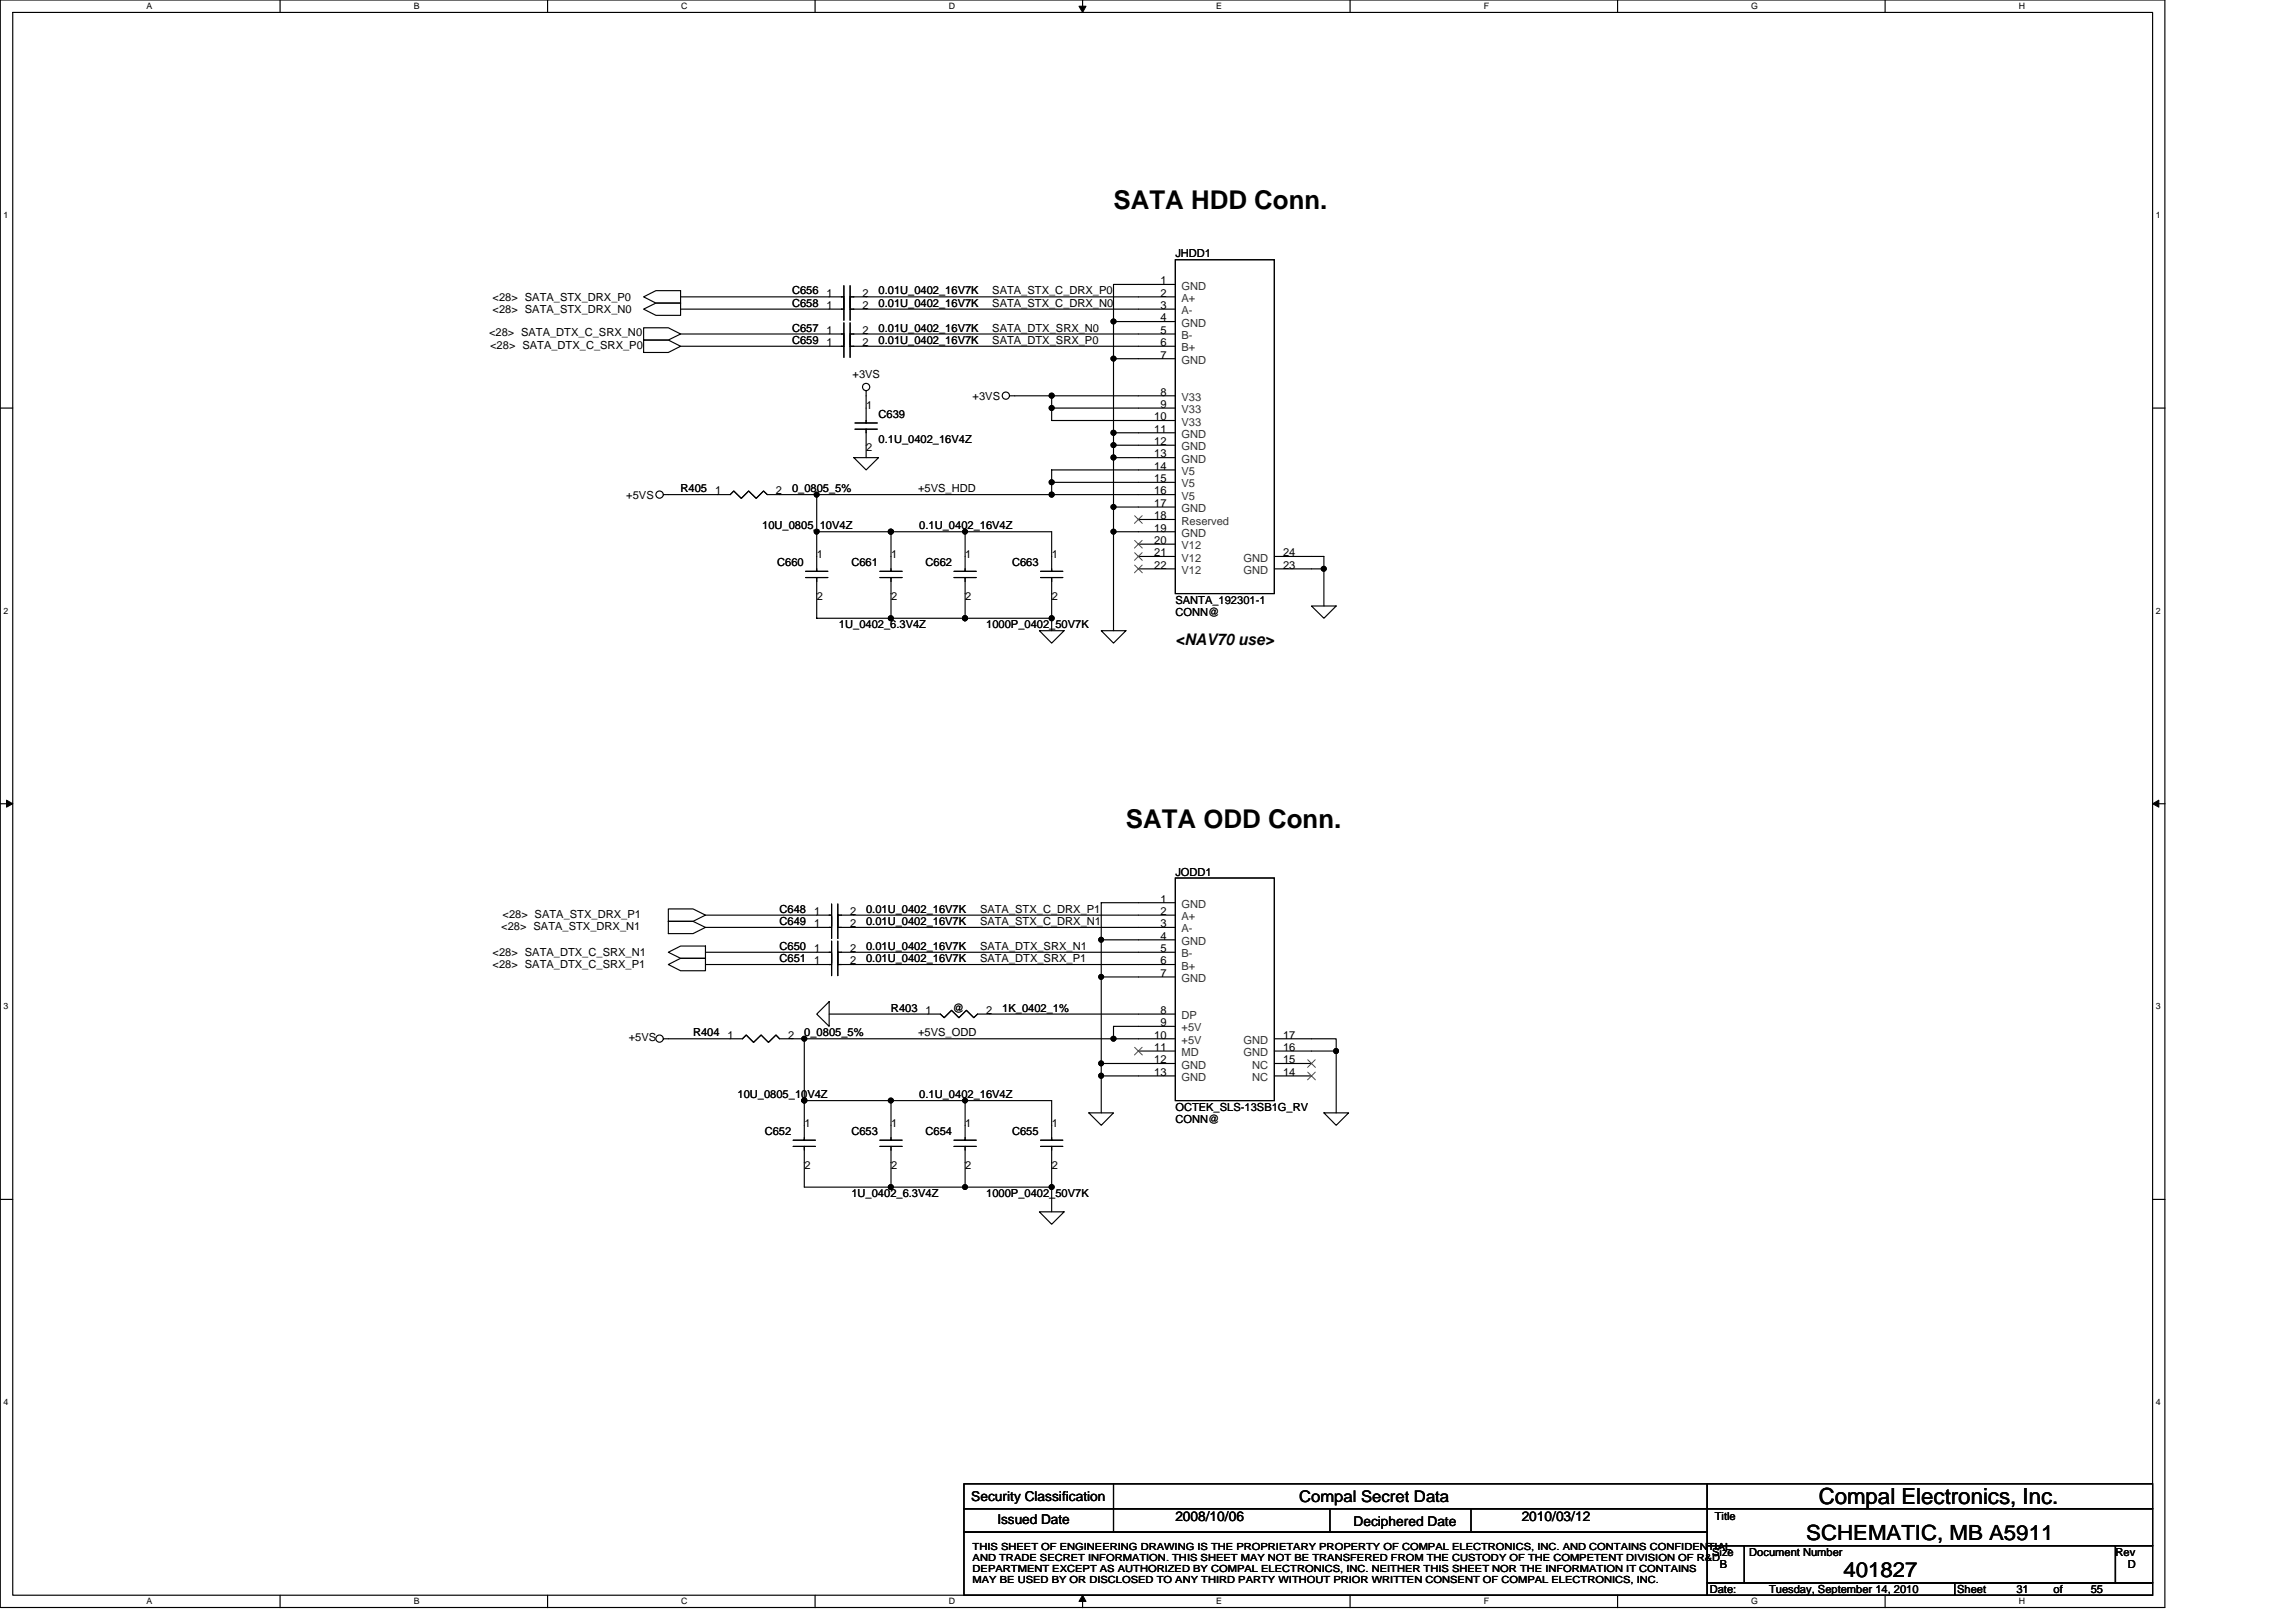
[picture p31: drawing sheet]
<svg xmlns="http://www.w3.org/2000/svg" width="297mm" height="210mm" viewBox="0 0 297 210" stroke-linecap="round" stroke-linejoin="round" font-family="sans-serif">
<defs><g id="words">
<g font-size="3.3">
<text x="144.1" y="27.1">SATA HDD Conn.</text>
<text x="145.7" y="107.1">SATA ODD Conn.</text>
</g>
<text font-size="2.9" x="235.3" y="194.6">Compal Electronics, Inc.</text>
<g font-size="2.7">
<text x="233.7" y="199.3">SCHEMATIC, MB A5911</text>
<text x="238.5" y="204.1">401827</text>
</g>
<g font-size="2.1">
<text x="152.1" y="83.5">&lt;NAV70 use&gt;</text>
<text x="168.1" y="194.4">Compal Secret Data</text>
</g>
<g font-size="1.8">
<text x="125.7" y="194.2">Security Classification</text>
<text x="129" y="197.3">Issued Date</text>
<text x="152.1" y="196.8">2008/10/06</text>
<text x="175.1" y="197.4">Deciphered Date</text>
<text x="196.9" y="196.8">2010/03/12</text>
</g>
<g font-size="1.4">
<text x="152.1" y="33.3">JHDD1</text>
<text x="63.7" y="40.5">&lt;28&gt; SATA_STX_DRX_N0</text>
<text x="63.7" y="38.9">&lt;28&gt; SATA_STX_DRX_P0</text>
<text x="102.5" y="38.1">C656</text>
<text x="102.5" y="39.7">C658</text>
<text x="106.9" y="38.4">1</text>
<text x="106.9" y="40">1</text>
<text x="111.6" y="38.4">2</text>
<text x="111.6" y="40">2</text>
<text x="113.7" y="38.1">0.01U_0402_16V7K</text>
<text x="113.7" y="39.7">0.01U_0402_16V7K</text>
<text x="128.4" y="38.1">SATA_STX_C_DRX_P0</text>
<text x="128.4" y="39.7">SATA_STX_C_DRX_N0</text>
<text x="150.1" y="36.8">1</text>
<text x="150.1" y="38.4">2</text>
<text x="150.1" y="40">3</text>
<text x="150.1" y="41.6">4</text>
<text x="63.3" y="43.5">&lt;28&gt; SATA_DTX_C_SRX_N0</text>
<text x="63.4" y="45.1">&lt;28&gt; SATA_DTX_C_SRX_P0</text>
<text x="102.5" y="42.9">C657</text>
<text x="102.5" y="44.5">C659</text>
<text x="106.9" y="43.2">1</text>
<text x="106.9" y="44.8">1</text>
<text x="111.6" y="43.2">2</text>
<text x="111.6" y="44.8">2</text>
<text x="113.7" y="42.9">0.01U_0402_16V7K</text>
<text x="113.7" y="44.5">0.01U_0402_16V7K</text>
<text x="128.4" y="42.9">SATA_DTX_SRX_N0</text>
<text x="128.4" y="44.5">SATA_DTX_SRX_P0</text>
<text x="150.1" y="43.2">5</text>
<text x="150.1" y="44.8">6</text>
<text x="150.1" y="46.4">7</text>
<text x="110.3" y="49">+3VS</text>
<text x="112.1" y="53">1</text>
<text x="125.8" y="51.7">+3VS</text>
<text x="150.1" y="51.2">8</text>
<text x="150.1" y="52.8">9</text>
<text x="112.1" y="58.4">2</text>
<text x="113.7" y="54.1">C639</text>
<text x="113.7" y="57.3">0.1U_0402_16V4Z</text>
<text x="149.3" y="54.4">10</text>
<text x="149.3" y="56">11</text>
<text x="149.3" y="57.6">12</text>
<text x="149.3" y="59.2">13</text>
<text x="81" y="64.5">+5VS</text>
<text x="88" y="63.7">R405</text>
<text x="92.5" y="64">1</text>
<text x="100.4" y="64">2</text>
<text x="102.5" y="63.7">0_0805_5%</text>
<text x="118.8" y="63.7">+5VS_HDD</text>
<text x="149.3" y="60.8">14</text>
<text x="149.3" y="62.4">15</text>
<text x="149.3" y="64">16</text>
<text x="149.3" y="65.6">17</text>
<text x="98.6" y="68.5">10U_0805_10V4Z</text>
<text x="118.9" y="68.5">0.1U_0402_16V4Z</text>
<text x="149.3" y="67.2">18</text>
<text x="149.3" y="68.8">19</text>
<text x="149.3" y="70.4">20</text>
<text x="149.3" y="72">21</text>
<text x="166" y="72">24</text>
<text x="100.5" y="73.3">C660</text>
<text x="105.7" y="72.2">1</text>
<text x="105.7" y="77.6">2</text>
<text x="110.1" y="73.3">C661</text>
<text x="115.3" y="72.2">1</text>
<text x="115.3" y="77.6">2</text>
<text x="119.7" y="73.3">C662</text>
<text x="124.9" y="72.2">1</text>
<text x="124.9" y="77.6">2</text>
<text x="130.9" y="73.3">C663</text>
<text x="136.1" y="72.2">1</text>
<text x="136.1" y="77.6">2</text>
<text x="149.3" y="73.6">22</text>
<text x="166" y="73.6">23</text>
<text x="108.5" y="81.3">1U_0402_6.3V4Z</text>
<text x="127.6" y="81.3">1000P_0402_50V7K</text>
<text x="152.1" y="78.1">SANTA_192301-1</text>
<text x="152.1" y="79.7">CONN@</text>
<text x="152.1" y="113.3">JODD1</text>
<text x="65" y="118.7">&lt;28&gt; SATA_STX_DRX_P1</text>
<text x="100.9" y="118.1">C648</text>
<text x="100.9" y="119.7">C649</text>
<text x="105.3" y="118.4">1</text>
<text x="105.3" y="120">1</text>
<text x="110" y="118.4">2</text>
<text x="110" y="120">2</text>
<text x="112.1" y="118.1">0.01U_0402_16V7K</text>
<text x="112.1" y="119.7">0.01U_0402_16V7K</text>
<text x="126.8" y="118.1">SATA_STX_C_DRX_P1</text>
<text x="126.8" y="119.7">SATA_STX_C_DRX_N1</text>
<text x="150.1" y="116.8">1</text>
<text x="150.1" y="118.4">2</text>
<text x="150.1" y="120">3</text>
<text x="63.7" y="123.7">&lt;28&gt; SATA_DTX_C_SRX_N1</text>
<text x="63.7" y="125.3">&lt;28&gt; SATA_DTX_C_SRX_P1</text>
<text x="64.9" y="120.4">&lt;28&gt; SATA_STX_DRX_N1</text>
<text x="100.9" y="124.5">C651</text>
<text x="100.9" y="122.9">C650</text>
<text x="105.3" y="124.8">1</text>
<text x="105.3" y="123.2">1</text>
<text x="110" y="124.8">2</text>
<text x="110" y="123.2">2</text>
<text x="112.1" y="124.5">0.01U_0402_16V7K</text>
<text x="112.1" y="122.9">0.01U_0402_16V7K</text>
<text x="126.8" y="124.5">SATA_DTX_SRX_P1</text>
<text x="126.8" y="122.9">SATA_DTX_SRX_N1</text>
<text x="150.1" y="121.6">4</text>
<text x="150.1" y="123.2">5</text>
<text x="150.1" y="124.8">6</text>
<text x="115.3" y="130.9">R403</text>
<text x="119.7" y="131.2">1</text>
<text x="123.3" y="130.9">@</text>
<text x="127.6" y="131.2">2</text>
<text x="129.7" y="130.9">1K_0402_1%</text>
<text x="150.1" y="126.4">7</text>
<text x="150.1" y="131.2">8</text>
<text x="81.3" y="134.7">+5VS</text>
<text x="89.7" y="134.1">R404</text>
<text x="94.1" y="134.4">1</text>
<text x="102" y="134.4">2</text>
<text x="104.1" y="134.1">0_0805_5%</text>
<text x="118.8" y="134.1">+5VS_ODD</text>
<text x="149.3" y="134.4">10</text>
<text x="149.3" y="136">11</text>
<text x="149.3" y="137.6">12</text>
<text x="150.1" y="132.8">9</text>
<text x="166" y="137.6">15</text>
<text x="166" y="134.4">17</text>
<text x="166" y="136">16</text>
<text x="95.4" y="142.1">10U_0805_10V4Z</text>
<text x="118.9" y="142.1">0.1U_0402_16V4Z</text>
<text x="149.3" y="139.2">13</text>
<text x="152.1" y="143.7">OCTEK_SLS-13SB1G_RV</text>
<text x="166" y="139.2">14</text>
<text x="98.9" y="146.9">C652</text>
<text x="104.1" y="145.8">1</text>
<text x="110.1" y="146.9">C653</text>
<text x="115.3" y="145.8">1</text>
<text x="119.7" y="146.9">C654</text>
<text x="124.9" y="145.8">1</text>
<text x="130.9" y="146.9">C655</text>
<text x="136.1" y="145.8">1</text>
<text x="152.1" y="145.3">CONN@</text>
<text x="104.1" y="151.2">2</text>
<text x="110.1" y="154.9">1U_0402_6.3V4Z</text>
<text x="115.3" y="151.2">2</text>
<text x="124.9" y="151.2">2</text>
<text x="127.6" y="154.9">1000P_0402_50V7K</text>
<text x="136.1" y="151.2">2</text>
<text x="221.8" y="196.7">Title</text>
<text x="221.5" y="201.3">Size</text>
<text x="222.5" y="202.9">B</text>
<text x="226.3" y="201.3">Document Number</text>
<text x="273.7" y="201.3">Rev</text>
<text x="275.3" y="202.9">D</text>
<text x="221.2" y="206.1">Date:</text>
<text x="228.9" y="206.1">Tuesday, September 14, 2010</text>
<text x="253.2" y="206.1">Sheet</text>
<text x="260.9" y="206.1">31</text>
<text x="265.7" y="206.1">of</text>
<text x="270.5" y="206.1">55</text>
</g>
<g font-size="1.4" fill="#333">
<text x="152.9" y="37.5">GND</text>
<text x="152.9" y="39.1">A+</text>
<text x="152.9" y="40.7">A-</text>
<text x="152.9" y="42.3">GND</text>
<text x="152.9" y="43.9">B-</text>
<text x="152.9" y="45.5">B+</text>
<text x="152.9" y="47.1">GND</text>
<text x="152.9" y="51.9">V33</text>
<text x="152.9" y="53.5">V33</text>
<text x="152.9" y="55.1">V33</text>
<text x="152.9" y="56.7">GND</text>
<text x="152.9" y="58.3">GND</text>
<text x="152.9" y="59.9">GND</text>
<text x="152.9" y="61.5">V5</text>
<text x="152.9" y="63.1">V5</text>
<text x="152.9" y="64.7">V5</text>
<text x="152.9" y="66.3">GND</text>
<text x="152.9" y="67.9">Reserved</text>
<text x="152.9" y="69.5">GND</text>
<text x="152.9" y="71.1">V12</text>
<text x="152.9" y="72.7">V12</text>
<text x="152.9" y="74.3">V12</text>
<text x="160.9" y="74.3">GND</text>
<text x="160.9" y="72.7">GND</text>
<text x="152.9" y="117.5">GND</text>
<text x="152.9" y="119.1">A+</text>
<text x="152.9" y="120.7">A-</text>
<text x="152.9" y="122.3">GND</text>
<text x="152.9" y="123.9">B-</text>
<text x="152.9" y="125.5">B+</text>
<text x="152.9" y="127.1">GND</text>
<text x="152.9" y="131.9">DP</text>
<text x="152.9" y="133.5">+5V</text>
<text x="152.9" y="135.1">+5V</text>
<text x="152.9" y="136.7">MD</text>
<text x="160.9" y="135.1">GND</text>
<text x="160.9" y="136.7">GND</text>
<text x="152.9" y="138.3">GND</text>
<text x="152.9" y="139.9">GND</text>
<text x="162" y="139.9">NC</text>
<text x="162" y="138.3">NC</text>
</g>
<g font-size="1.3">
<text x="125.8" y="200.5">THIS SHEET OF ENGINEERING DRAWING IS THE PROPRIETARY PROPERTY OF COMPAL ELECTRONICS, INC. AND CONTAINS CONFIDENTIAL</text>
<text x="125.8" y="202">AND TRADE SECRET INFORMATION. THIS SHEET MAY NOT BE TRANSFERED FROM THE CUSTODY OF THE COMPETENT DIVISION OF R&amp;D</text>
<text x="125.8" y="203.5">DEPARTMENT EXCEPT AS AUTHORIZED BY COMPAL ELECTRONICS, INC. NEITHER THIS SHEET NOR THE INFORMATION IT CONTAINS</text>
<text x="125.8" y="204.9">MAY BE USED BY OR DISCLOSED TO ANY THIRD PARTY WITHOUT PRIOR WRITTEN CONSENT OF COMPAL ELECTRONICS, INC.</text>
</g>
<g font-size="1.1">
<text x="18.9" y="1.2">A</text>
<text x="53.5" y="1.2">B</text>
<text x="88.1" y="1.2">C</text>
<text x="122.7" y="1.2">D</text>
<text x="157.3" y="1.2">E</text>
<text x="192" y="1.2">F</text>
<text x="226.6" y="1.2">G</text>
<text x="261.2" y="1.2">H</text>
<text x=".4" y="28.2">1</text>
<text x="278.9" y="28.2">1</text>
<text x=".4" y="79.4">2</text>
<text x="278.9" y="79.4">2</text>
<text x=".4" y="130.6">3</text>
<text x="278.9" y="130.6">3</text>
<text x=".4" y="181.8">4</text>
<text x="278.9" y="181.8">4</text>
<text x="18.9" y="207.6">A</text>
<text x="53.5" y="207.6">B</text>
<text x="88.1" y="207.6">C</text>
<text x="122.7" y="207.6">D</text>
<text x="157.3" y="207.6">E</text>
<text x="192" y="207.6">F</text>
<text x="226.6" y="207.6">G</text>
<text x="261.2" y="207.6">H</text>
</g>
</g></defs>
<path d="M0 0h280.1v208h-280.1zM1.6 1.6h276.9v204.8h-276.9z" fill="none" stroke="#000" stroke-width=".15"/>
<g fill="#fff">
<path d="M18.9 .2h.8v1.2h-.8z"/>
<path d="M18.9 206.6h.8v1.3h-.8z"/>
</g>
<path d="M36.2 0v1.6M36.2 206.4v1.6" fill="none" stroke="#000" stroke-width=".15"/>
<g fill="#fff">
<path d="M53.5 .2h.8v1.2h-.8z"/>
<path d="M53.5 206.6h.8v1.3h-.8z"/>
</g>
<path d="M70.8 0v1.6M70.8 206.4v1.6" fill="none" stroke="#000" stroke-width=".15"/>
<g fill="#fff">
<path d="M88.1 .2h.8v1.2h-.8z"/>
<path d="M88.1 206.6h.8v1.3h-.8z"/>
</g>
<path d="M105.4 0v1.6M105.4 206.4v1.6" fill="none" stroke="#000" stroke-width=".15"/>
<g fill="#fff">
<path d="M122.7 .2h.8v1.2h-.8z"/>
<path d="M122.7 206.6h.8v1.3h-.8z"/>
</g>
<path d="M140.1 0v1.6M140.1 206.4v1.6" fill="none" stroke="#000" stroke-width=".15"/>
<path d="M139.6 .8h.9l-.4 .8zM140.1 206.4l.4 .8h-.9z" fill="#000" stroke="#000" stroke-width=".13"/>
<g fill="#fff">
<path d="M157.3 .2h.8v1.2h-.8z"/>
<path d="M157.3 206.6h.8v1.3h-.8z"/>
</g>
<path d="M174.7 0v1.6M174.7 206.4v1.6" fill="none" stroke="#000" stroke-width=".15"/>
<g fill="#fff">
<path d="M192 .2h.6v1.2h-.6z"/>
<path d="M192 206.6h.6v1.3h-.6z"/>
</g>
<path d="M209.3 0v1.6M209.3 206.4v1.6" fill="none" stroke="#000" stroke-width=".15"/>
<g fill="#fff">
<path d="M226.6 .2h.8v1.2h-.8z"/>
<path d="M226.6 206.6h.8v1.3h-.8z"/>
</g>
<path d="M243.9 0v1.6M243.9 206.4v1.6" fill="none" stroke="#000" stroke-width=".15"/>
<g fill="#fff">
<path d="M261.2 .2h.8v1.2h-.8z"/>
<path d="M261.2 206.6h.8v1.3h-.8z"/>
<path d="M.4 27.2h.7v1.3h-.7z"/>
<path d="M278.9 27.2h.6v1.3h-.6z"/>
<path d="M.4 78.4h.7v1.3h-.7z"/>
<path d="M278.9 78.4h.6v1.3h-.6z"/>
</g>
<path d="M0 52.8h1.6M278.5 52.8h1.6" fill="none" stroke="#000" stroke-width=".15"/>
<g fill="#fff">
<path d="M.4 129.6h.7v1.3h-.7z"/>
<path d="M278.9 129.6h.6v1.3h-.6z"/>
</g>
<path d="M0 104h1.6M278.5 104h1.6" fill="none" stroke="#000" stroke-width=".15"/>
<path d="M.8 103.5l.8 .5-.8 .5zM278.5 104l.8-.5v1z" fill="#000" stroke="#000" stroke-width=".13"/>
<g fill="#fff">
<path d="M.4 180.8h.7v1.3h-.7z"/>
<path d="M278.9 180.8h.6v1.3h-.6z"/>
</g>
<g fill="none" stroke="#000" stroke-width=".15">
<path d="M83.3 38.4l1.6-.8h3.2v1.6h-3.2zM88.1 38.4h21.1M109.2 37v4.4M110 38.4h42.1M110 37v4.4M152.1 33.6h12.8v43.2h-12.8zM152.1 36.8h-8v4.8h8M83.3 40l1.6-.8h3.2v1.6h-3.2zM83.3 42.4h3.2l1.6 .8-1.6 .8h-3.2zM83.3 44h3.2l1.6 .8-1.6 .8h-3.2zM88.1 40h21.1M109.2 43.2h-21.1"/>
<path d="M109.2 44.8h-21.1M109.2 41.8v4.4M110 40h42.1M110 43.2h42.1M110 44.8h42.1M110 41.8v4.4M110.5 59.2h3.2l-1.6 1.6zM110.6 55.5h2.9M110.6 54.7h2.9M112.1 50.6v4.1M112.1 55.5v3.7M136.1 51.2v3.2h16"/>
<path d="M136.1 52.8h16M144.1 41.6v4.8h8M144.1 46.4v9.6h8M144.1 56v1.6h8M144.1 57.6v1.6h8M144.1 59.2v6.4h8M152.1 51.2h-21.5M85.8 64h8.7l.4-.5 1 1 1-1 .9 1 1-1 .5 .5h52.8M104.2 74.7h2.9M104.2 73.9h2.9M105.7 74.7v5.3h30.4M105.7 68.8h30.4v5.1"/>
<path d="M105.7 64v9.9M113.8 74.7h2.9M113.8 73.9h2.9M115.3 68.8v5.1M115.3 74.7v5.3M123.4 74.7h2.9M123.4 73.9h2.9M124.9 68.8v5.1M124.9 74.7v5.3M134.6 74.7h2.9M134.6 73.9h2.9M136.1 74.7v6.9"/>
<path d="M144.1 68.8h8M144.1 65.6v16M147.3 72h4.8M147.3 67.2h4.8M147.3 70.4h4.8M147.3 73.6h4.8M152.1 60.8h-16v3.2M152.1 62.4h-16M164.9 73.6h6.4v4.8M164.9 72h6.4v1.6M169.7 78.4h3.2l-1.6 1.6zM134.5 81.6h3.2l-1.6 1.6z"/>
<path d="M142.5 81.6h3.2l-1.6 1.6zM86.5 119.2h3.2l1.6 .8-1.6 .8h-3.2zM86.5 117.6h3.2l1.6 .8-1.6 .8h-3.2zM91.3 118.4h16.3M107.6 117v4.5M108.4 118.4h43.7M108.4 117v4.5M152.1 113.6h12.8v28.8h-12.8zM152.1 116.8h-9.6v27.2M86.5 123.2l1.6-.8h3.2v1.6h-3.2zM86.5 124.8l1.6-.8h3.2v1.6h-3.2zM91.3 123.2h16.3"/>
<path d="M91.3 120h16.3M104.1 134.4v13.2M107.3 129.6v3.2l-1.6-1.6zM107.6 124.8h-16.3M107.6 121.8v4.5M108.4 123.2h43.7M108.4 124.8h43.7M108.4 120h43.7M108.4 121.8v4.5M142.5 126.4h9.6M142.5 137.6h9.6M142.5 121.6h9.6"/>
<path d="M147.3 136h4.8M152.1 131.2h-25.6l-.5 .5-1-1-.9 1-1-1-1 1-.4-.5h-14.4M152.1 134.4h-51.2l-.5-.5-1 1-.9-1-1 1-1-1-.4 .5h-10.3M152.1 139.2h-9.6M152.1 132.8h-8v1.6M164.9 134.4h8v1.6M164.9 139.2h4.8M164.9 137.6h4.8M164.9 136h8M172.9 136v8M0 155.2h1.6M102.6 148.4h2.9"/>
<path d="M102.6 147.6h2.9M104.1 148.4v5.2h20.8M104.1 142.4h32v5.2M113.8 148.4h2.9M113.8 147.6h2.9M115.3 142.4v5.2M115.3 148.4v5.2M123.4 148.4h2.9M123.4 147.6h2.9M124.9 153.6h11.2v3.2M124.9 142.4v5.2M124.9 148.4v5.2"/>
<path d="M134.5 156.8h3.2l-1.6 1.6zM134.6 148.4h2.9M134.6 147.6h2.9M136.1 148.4v5.2M140.9 144h3.2l-1.6 1.6zM171.3 144h3.2l-1.6 1.6zM278.5 155.2h1.6M124.7 192h96.2v3.2h-96.2zM124.7 195.2h96.2v3.1h-96.2zM124.7 198.3h96.2v8.1h-96.2zM144.1 192v6.3M172.1 195.2v3.1"/>
<path d="M190.3 195.2v3.1M220.9 192h57.6v3.2h-57.6zM220.9 195.2h57.6v4.8h-57.6zM220.9 204.8h32v1.6h-32zM220.9 200h4.8v4.8h-4.8zM225.7 200h48v4.8h-48zM252.9 204.8h25.6v1.6h-25.6zM273.7 200h4.8v4.8h-4.8z"/>
<circle cx="112" cy="50.1" r=".47"/>
<circle cx="130.1" cy="51.2" r=".47"/>
<circle cx="85.3" cy="64" r=".47"/>
<circle cx="85.3" cy="134.4" r=".47"/>
</g>
<g fill="#000" stroke="#000" stroke-width=".15">
<circle cx="136.1" cy="51.2" r=".32"/>
<circle cx="136.1" cy="52.8" r=".31"/>
<circle cx="144.1" cy="59.2" r=".32"/>
<circle cx="144.1" cy="56" r=".32"/>
<circle cx="144.1" cy="41.6" r=".31"/>
<circle cx="144.1" cy="46.4" r=".31"/>
<circle cx="144.1" cy="57.6" r=".31"/>
<circle cx="105.6" cy="64" r=".32"/>
<circle cx="105.6" cy="68.8" r=".31"/>
<circle cx="115.3" cy="68.8" r=".31"/>
<circle cx="124.8" cy="68.8" r=".31"/>
<circle cx="136.1" cy="64" r=".32"/>
<circle cx="136.1" cy="62.4" r=".31"/>
<circle cx="144.1" cy="65.6" r=".31"/>
<circle cx="144.1" cy="68.8" r=".31"/>
<circle cx="171.3" cy="73.6" r=".31"/>
<circle cx="115.2" cy="80" r=".32"/>
<circle cx="124.8" cy="80" r=".32"/>
<circle cx="136.1" cy="80" r=".32"/>
<circle cx="104.1" cy="134.4" r=".31"/>
<circle cx="142.5" cy="139.2" r=".32"/>
<circle cx="142.5" cy="126.4" r=".31"/>
<circle cx="142.5" cy="121.6" r=".31"/>
<circle cx="142.5" cy="137.6" r=".31"/>
<circle cx="144.1" cy="134.4" r=".31"/>
<circle cx="172.8" cy="136" r=".32"/>
<circle cx="104.1" cy="142.4" r=".31"/>
<circle cx="115.3" cy="153.6" r=".31"/>
<circle cx="115.3" cy="142.4" r=".31"/>
<circle cx="124.8" cy="153.6" r=".31"/>
<circle cx="124.8" cy="142.4" r=".31"/>
<circle cx="136.1" cy="153.6" r=".31"/>
</g>
<g fill="none" stroke="#4c4c4c" stroke-width=".13">
<path d="M146.8 66.7l1 1M146.8 69.9l1 1M146.8 71.5l1 1M146.8 73.1l1 1M147.8 66.7l-1 1M147.8 69.9l-1 1M147.8 71.5l-1 1M147.8 73.1l-1 1M146.8 135.5l1 1M147.8 135.5l-1 1M169.2 138.7l1 1M169.2 137.1l1 1"/>
<path d="M170.2 138.7l-1 1M170.2 137.1l-1 1"/>
</g>
<use href="#words"/>
</svg>
